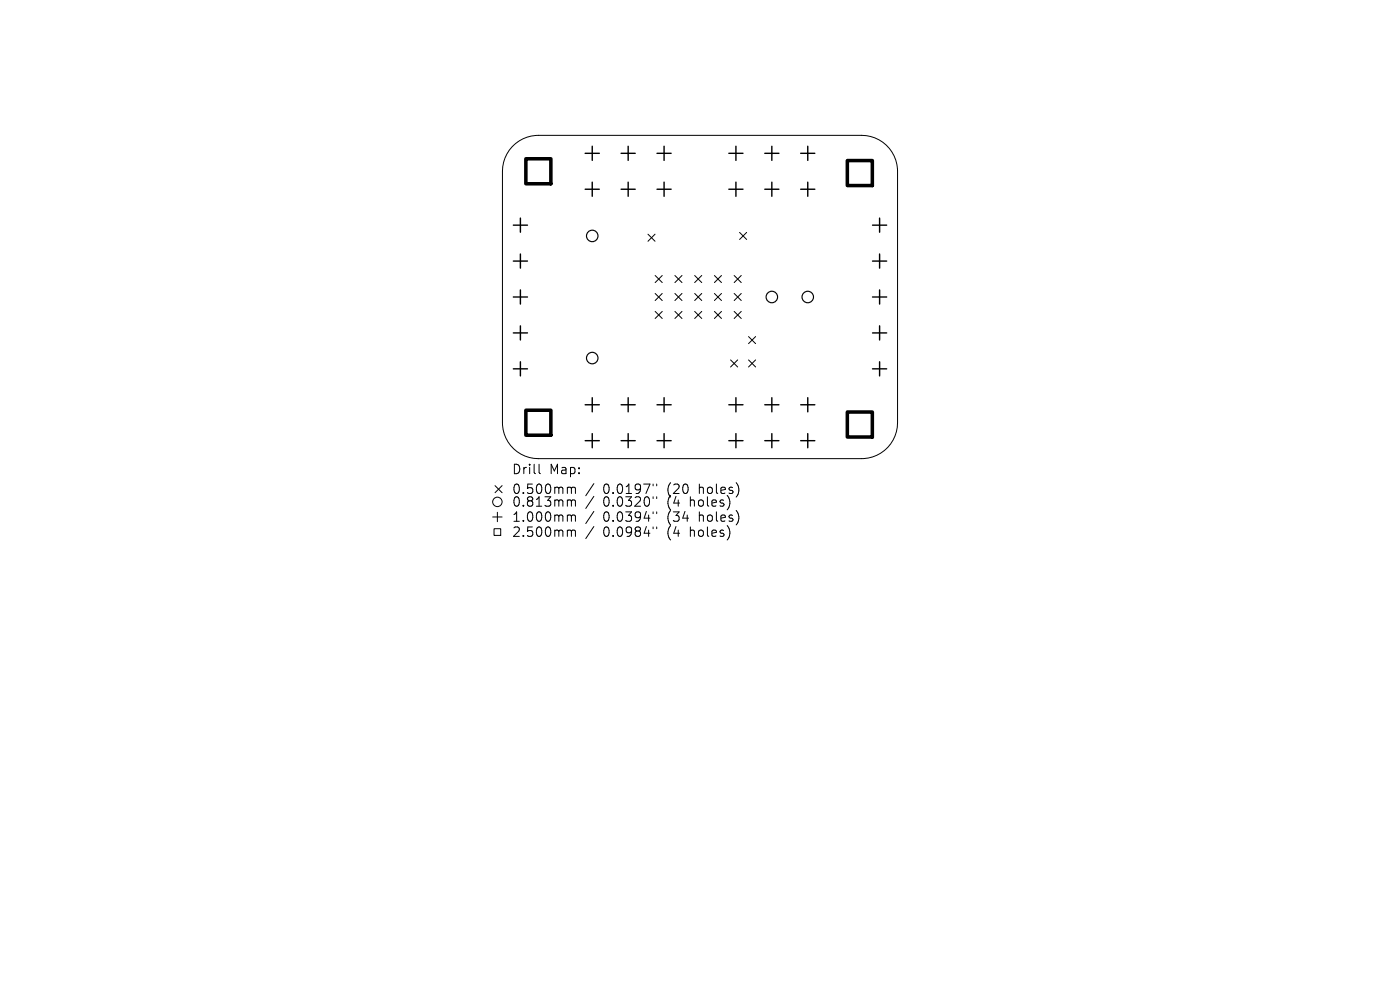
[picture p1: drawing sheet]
<svg xmlns="http://www.w3.org/2000/svg" width="297mm" height="210mm" viewBox="0 0 297 210" stroke-linecap="round" stroke-linejoin="round" font-family="sans-serif">
<defs><g id="words">
<g font-size="2.8">
<text x="108.5" y="100.9">Drill</text>
<text x="116.5" y="100.9">Map:</text>
<text x="108.5" y="105.1">0.500mm</text>
<text x="108.5" y="107.8">0.813mm</text>
<text x="128" y="105.1">0.0197&quot;</text>
<text x="128" y="107.8">0.0320&quot;</text>
<text x="141.7" y="105.1">(20</text>
<text x="141.7" y="107.8">(4</text>
<text x="146.6" y="107.8">holes)</text>
<text x="148.6" y="105.1">holes)</text>
<text x="108.5" y="111">1.000mm</text>
<text x="128" y="111">0.0394&quot;</text>
<text x="141.7" y="111">(34</text>
<text x="148.6" y="111">holes)</text>
<text x="108.5" y="114.2">2.500mm</text>
<text x="128" y="114.2">0.0984&quot;</text>
<text x="141.7" y="114.2">(4</text>
<text x="146.6" y="114.2">holes)</text>
</g>
</g></defs>
<g fill="none" stroke="#000" stroke-width=".21">
<path d="M108.7 31.1a7.6 7.6 0 0 1 5.5-2.4h68.6a7.6 7.6 0 0 1 7.6 7.6v53.4a7.6 7.6 0 0 1-7.6 7.6h-68.6a7.6 7.6 0 0 1-7.6-7.6v-53.4a7.6 7.6 0 0 1 2.1-5.2zM137.5 49.7l1.5 1.5M139 49.7l-1.5 1.5M139 58.4l1.5 1.5M140.5 58.4l-1.5 1.5M143.2 58.4l1.5 1.5M144.7 58.4l-1.5 1.5M147.4 58.4l1.5 1.5M148.9 58.4l-1.5 1.5M151.6 58.4l1.5 1.5M153.1 58.4l-1.5 1.5M155.8 58.4l1.5 1.5"/>
<path d="M156.9 49.3l1.5 1.5M157.3 58.4l-1.5 1.5M158.4 49.3l-1.5 1.5M139 62.3l1.5 1.5M139 66.1l1.5 1.5M140.5 62.3l-1.5 1.5M140.5 66.1l-1.5 1.5M143.2 62.3l1.5 1.5M143.2 66.1l1.5 1.5M144.7 62.3l-1.5 1.5M144.7 66.1l-1.5 1.5M147.4 62.3l1.5 1.5"/>
<path d="M147.4 66.1l1.5 1.5M148.9 62.3l-1.5 1.5M148.9 66.1l-1.5 1.5M151.6 62.3l1.5 1.5M151.6 66.1l1.5 1.5M153.1 62.3l-1.5 1.5M153.1 66.1l-1.5 1.5M155 76.3l1.5 1.5M155.8 62.3l1.5 1.5M155.8 66.1l1.5 1.5M156.5 76.3l-1.5 1.5M157.3 62.3l-1.5 1.5"/>
<path d="M157.3 66.1l-1.5 1.5M158.8 71.4l1.5 1.5M158.8 76.3l1.5 1.5M160.3 71.4l-1.5 1.5M160.3 76.3l-1.5 1.5M114.4 98.5v1.7l.2 .3M104.5 109.7h2M104.8 112.2h1.4v1.4h-1.4zM105 103l1.5 1.5M105.5 108.7v2M106.5 103l-1.5 1.5M120.6 103.3l.5 .1 .1 .2"/>
<path d="M120.6 106h.3l.3 .3M120.6 109.2h.3l.3 .3M120.6 112.4h.3l.3 .3M121.2 103.6l.3-.3 .5 .1 .1 1.3M121.2 103.6v1.1M121.2 106.3v1.1M121.2 109.5v1.1M121.2 112.7v1.1M121.2 106.3l.3-.3 .5 .1 .1 1.3M121.2 109.5l.3-.3 .5 .1 .1 1.3M121.2 112.7l.3-.3 .5 .1 .1 1.3M126 102.6l-1.7 2.6"/>
<path d="M126 105.3l-1.7 2.6M126 108.5l-1.7 2.6M126 111.7l-1.7 2.6M138.6 102.7v.4M138.6 105.4v.4M138.6 108.6v.4M138.6 111.8v.4M139.3 102.7v.4M139.3 105.4v.4M139.3 108.6v.4M139.3 111.8v.4"/>
<circle cx="105.5" cy="106.5" r="1"/>
</g>
<g fill="none" stroke="#000" stroke-width=".24">
<circle cx="125.6" cy="50" r="1.22"/>
<circle cx="125.6" cy="76" r="1.22"/>
<circle cx="163.7" cy="63" r="1.22"/>
<circle cx="171.4" cy="63" r="1.22"/>
</g>
<g fill="none" stroke="#000" stroke-width=".3">
<path d="M124.1 32.5h3M125.6 31v3M125.6 38.6v3M131.8 32.5h3M133.3 31v3M133.3 38.6v3M139.4 32.5h3M140.9 31v3M140.9 38.6v3M154.6 32.5h3M156.1 31v3M156.1 38.6v3"/>
<path d="M162.2 32.5h3M163.7 31v3M163.7 38.6v3M169.9 32.5h3M171.4 31v3M171.4 38.6v3M108.9 47.8h3M108.9 55.4h3M110.4 46.3v3M110.4 53.9v3M124.1 40.1h3M131.8 40.1h3"/>
<path d="M139.4 40.1h3M154.6 40.1h3M162.2 40.1h3M169.9 40.1h3M185.1 47.8h3M185.1 55.4h3M186.6 46.3v3M186.6 53.9v3M108.9 63h3M108.9 70.6h3M108.9 78.2h3M110.4 61.5v3"/>
<path d="M110.4 69.1v3M110.4 76.7v3M185.1 63h3M185.1 70.6h3M185.1 78.2h3M186.6 61.5v3M186.6 69.1v3M186.6 76.7v3M124.1 85.9h3M124.1 93.5h3M125.6 84.4v3M125.6 92v3"/>
<path d="M131.8 85.9h3M131.8 93.5h3M133.3 84.4v3M133.3 92v3M139.4 85.9h3M139.4 93.5h3M140.9 84.4v3M140.9 92v3M154.6 85.9h3M154.6 93.5h3M156.1 84.4v3M156.1 92v3"/>
<path d="M162.2 85.9h3M162.2 93.5h3M163.7 84.4v3M163.7 92v3M169.9 85.9h3M169.9 93.5h3M171.4 84.4v3M171.4 92v3"/>
</g>
<path d="M111.6 33.7h5.3v5.3h-5.3zM179.8 34.1h5.3v5.3h-5.3zM111.6 87h5.3v5.3h-5.3zM179.8 87.4h5.3v5.3h-5.3z" fill="none" stroke="#000" stroke-width=".75"/>
<use href="#words"/>
</svg>
